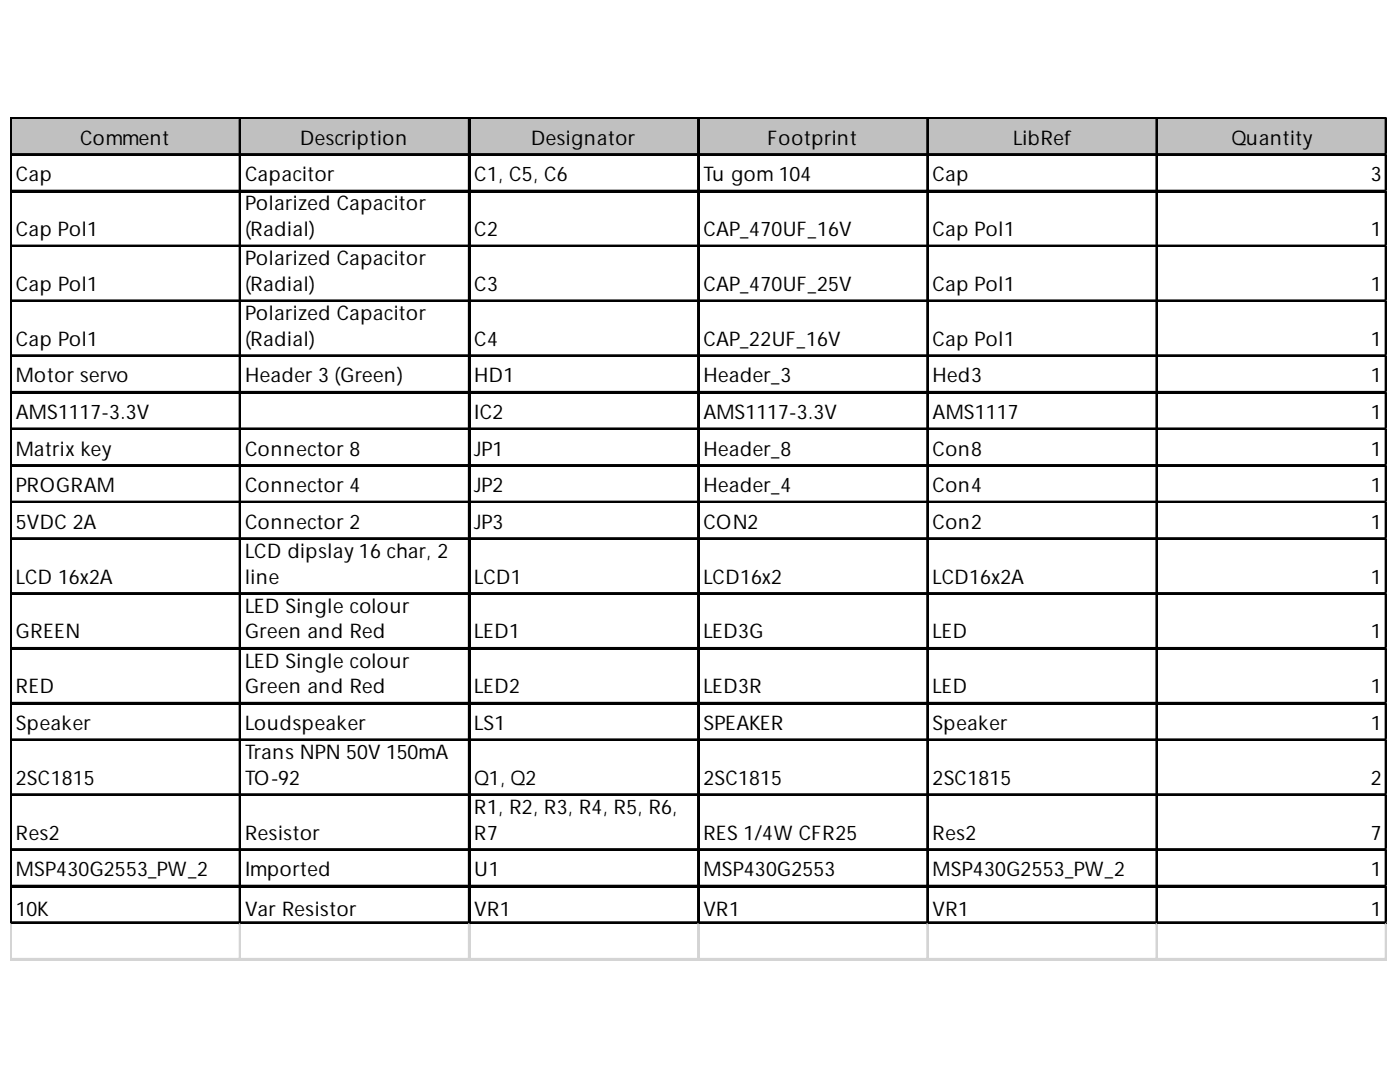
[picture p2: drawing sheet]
<svg xmlns="http://www.w3.org/2000/svg" width="279mm" height="216mm" viewBox="0 0 279 216" stroke-linecap="round" stroke-linejoin="round" font-family="sans-serif">
<defs><g id="words">
<g font-size="4">
<text x="16" y="28.9">Comment</text>
<text x="59.9" y="28.9">Description</text>
<text x="106" y="28.9">Designator</text>
<text x="153.2" y="28.9">Footprint</text>
<text x="202.2" y="28.9">LibRef</text>
<text x="245.8" y="28.9">Quantity</text>
<text x="3.2" y="36.2">Cap</text>
<text x="48.9" y="36.2">Capacitor</text>
<text x="48.9" y="42">Polarized Capacitor</text>
<text x="94.6" y="36.2">C1, C5, C6</text>
<text x="140.4" y="36.2">Tu gom 104</text>
<text x="186.1" y="36.2">Cap</text>
<text x="273.6" y="36.2">3</text>
<text x="3.2" y="47.1">Cap Pol1</text>
<text x="48.9" y="47.1">(Radial)</text>
<text x="94.6" y="47.1">C2</text>
<text x="140.4" y="47.1">CAP_470UF_16V</text>
<text x="186.1" y="47.1">Cap Pol1</text>
<text x="273.6" y="47.1">1</text>
<text x="48.9" y="52.9">Polarized Capacitor</text>
<text x="3.2" y="58.1">Cap Pol1</text>
<text x="48.9" y="58.1">(Radial)</text>
<text x="94.6" y="58.1">C3</text>
<text x="140.4" y="58.1">CAP_470UF_25V</text>
<text x="186.1" y="58.1">Cap Pol1</text>
<text x="273.6" y="58.1">1</text>
<text x="48.9" y="63.9">Polarized Capacitor</text>
<text x="3.2" y="69">Cap Pol1</text>
<text x="48.9" y="69">(Radial)</text>
<text x="94.6" y="69">C4</text>
<text x="140.4" y="69">CAP_22UF_16V</text>
<text x="186.1" y="69">Cap Pol1</text>
<text x="273.6" y="69">1</text>
<text x="3.2" y="76.3">Motor servo</text>
<text x="48.9" y="76.3">Header 3 (Green)</text>
<text x="94.6" y="76.3">HD1</text>
<text x="140.4" y="76.3">Header_3</text>
<text x="186.1" y="76.3">Hed3</text>
<text x="273.6" y="76.3">1</text>
<text x="3.2" y="83.6">AMS1117-3.3V</text>
<text x="94.6" y="83.6">IC2</text>
<text x="140.4" y="83.6">AMS1117-3.3V</text>
<text x="186.1" y="83.6">AMS1117</text>
<text x="273.6" y="83.6">1</text>
<text x="3.2" y="90.9">Matrix key</text>
<text x="48.9" y="90.9">Connector 8</text>
<text x="94.6" y="90.9">JP1</text>
<text x="140.4" y="90.9">Header_8</text>
<text x="186.1" y="90.9">Con8</text>
<text x="273.6" y="90.9">1</text>
<text x="3.2" y="98.2">PROGRAM</text>
<text x="48.9" y="98.2">Connector 4</text>
<text x="94.6" y="98.2">JP2</text>
<text x="140.4" y="98.2">Header_4</text>
<text x="186.1" y="98.2">Con4</text>
<text x="273.6" y="98.2">1</text>
<text x="3.2" y="105.5">5VDC 2A</text>
<text x="48.9" y="105.5">Connector 2</text>
<text x="94.6" y="105.5">JP3</text>
<text x="140.4" y="105.5">CON2</text>
<text x="186.1" y="105.5">Con2</text>
<text x="273.6" y="105.5">1</text>
<text x="48.9" y="111.3">LCD dipslay 16 char, 2</text>
<text x="3.2" y="116.5">LCD 16x2A</text>
<text x="48.9" y="116.5">line</text>
<text x="94.6" y="116.5">LCD1</text>
<text x="140.4" y="116.5">LCD16x2</text>
<text x="186.1" y="116.5">LCD16x2A</text>
<text x="273.6" y="116.5">1</text>
<text x="48.9" y="122.3">LED Single colour</text>
<text x="3.2" y="127.4">GREEN</text>
<text x="48.9" y="127.4">Green and Red</text>
<text x="94.6" y="127.4">LED1</text>
<text x="140.4" y="127.4">LED3G</text>
<text x="186.1" y="127.4">LED</text>
<text x="273.6" y="127.4">1</text>
<text x="48.9" y="133.2">LED Single colour</text>
<text x="3.2" y="138.3">RED</text>
<text x="48.9" y="138.3">Green and Red</text>
<text x="94.6" y="138.3">LED2</text>
<text x="140.4" y="138.3">LED3R</text>
<text x="186.1" y="138.3">LED</text>
<text x="273.6" y="138.3">1</text>
<text x="3.2" y="145.6">Speaker</text>
<text x="48.9" y="145.6">Loudspeaker</text>
<text x="94.6" y="145.6">LS1</text>
<text x="140.4" y="145.6">SPEAKER</text>
<text x="186.1" y="145.6">Speaker</text>
<text x="273.6" y="145.6">1</text>
<text x="48.9" y="151.5">Trans NPN 50V 150mA</text>
<text x="3.2" y="156.6">2SC1815</text>
<text x="48.9" y="156.6">TO-92</text>
<text x="94.6" y="156.6">Q1, Q2</text>
<text x="140.4" y="156.6">2SC1815</text>
<text x="186.1" y="156.6">2SC1815</text>
<text x="273.6" y="156.6">2</text>
<text x="3.2" y="167.5">Res2</text>
<text x="48.9" y="167.5">Resistor</text>
<text x="94.6" y="162.4">R1, R2, R3, R4, R5, R6,</text>
<text x="94.6" y="167.5">R7</text>
<text x="140.4" y="167.5">RES 1/4W CFR25</text>
<text x="186.1" y="167.5">Res2</text>
<text x="273.6" y="167.5">7</text>
<text x="3.2" y="174.8">MSP430G2553_PW_2</text>
<text x="48.9" y="174.8">Imported</text>
<text x="94.6" y="174.8">U1</text>
<text x="140.4" y="174.8">MSP430G2553</text>
<text x="186.1" y="174.8">MSP430G2553_PW_2</text>
<text x="273.6" y="174.8">1</text>
<text x="3.2" y="182.9">10K</text>
<text x="48.9" y="182.9">Var Resistor</text>
<text x="94.6" y="182.9">VR1</text>
<text x="140.4" y="182.9">VR1</text>
<text x="186.1" y="182.9">VR1</text>
<text x="273.6" y="182.9">1</text>
</g>
</g></defs>
<path d="M2.4 23.7h274.4v7.4h-274.4z" fill="#c0c0c0"/>
<g fill="none" stroke="#000" stroke-width=".37">
<path d="M2.1 23.4v161M2.3 23.4v161M2.4 23.4h274.4M2.4 30.7h274.4M2.4 38h274.4M47.8 23.8v160.6M48 23.8v160.6M93.6 23.8v160.6M93.7 23.8v160.6M139.3 23.8v160.6M139.5 23.8v160.6M185 23.8v160.6"/>
<path d="M185.2 23.8v160.6M230.8 23.8v160.6M231 23.8v160.6M276.5 23.8v160.6M2.4 49h274.4M2.4 59.9h274.4M2.4 70.9h274.4M2.4 78.2h274.4M2.4 85.5h274.4M2.4 92.8h274.4M2.4 100.1h274.4M2.4 107.4h274.4"/>
<path d="M2.4 118.3h274.4M2.4 129.3h274.4M2.4 140.2h274.4M2.4 147.5h274.4M2.4 158.5h274.4M2.4 169.4h274.4M2.4 176.7h274.4M2.4 184h274.4"/>
</g>
<g fill="none" stroke="#000" stroke-width=".36">
<path d="M2.4 23.6h274.4M2.4 30.9h274.4M2.4 38.2h274.4M2.4 49.2h274.4M2.4 60.1h274.4M2.4 71.1h274.4M2.4 78.4h274.4M2.4 85.7h274.4M2.4 93h274.4M2.4 100.3h274.4M2.4 107.6h274.4M2.4 118.5h274.4"/>
<path d="M2.4 129.5h274.4M2.4 140.4h274.4M2.4 147.7h274.4M2.4 158.7h274.4M2.4 169.6h274.4M2.4 176.9h274.4M2.4 184.2h274.4"/>
</g>
<path d="M276.7 23.8v160.6" fill="none" stroke="#000" stroke-width=".3"/>
<g fill="none" stroke="#d4d4d4" stroke-width=".37">
<path d="M2.1 184.4v7.3M2.1 191.3h274.7M2.3 184.4v7.3M47.8 184.4v7.3M48 184.4v7.3M93.6 184.4v7.3M93.7 184.4v7.3M139.3 184.4v7.3M139.5 184.4v7.3M185 184.4v7.3M185.2 184.4v7.3M230.8 184.4v7.3"/>
<path d="M231 184.4v7.3M276.5 184.4v7.3"/>
</g>
<path d="M276.7 184.4v7.3" fill="none" stroke="#d4d4d4" stroke-width=".3"/>
<path d="M2.1 191.5h274.7" fill="none" stroke="#d4d4d4" stroke-width=".36"/>
<use href="#words"/>
</svg>
